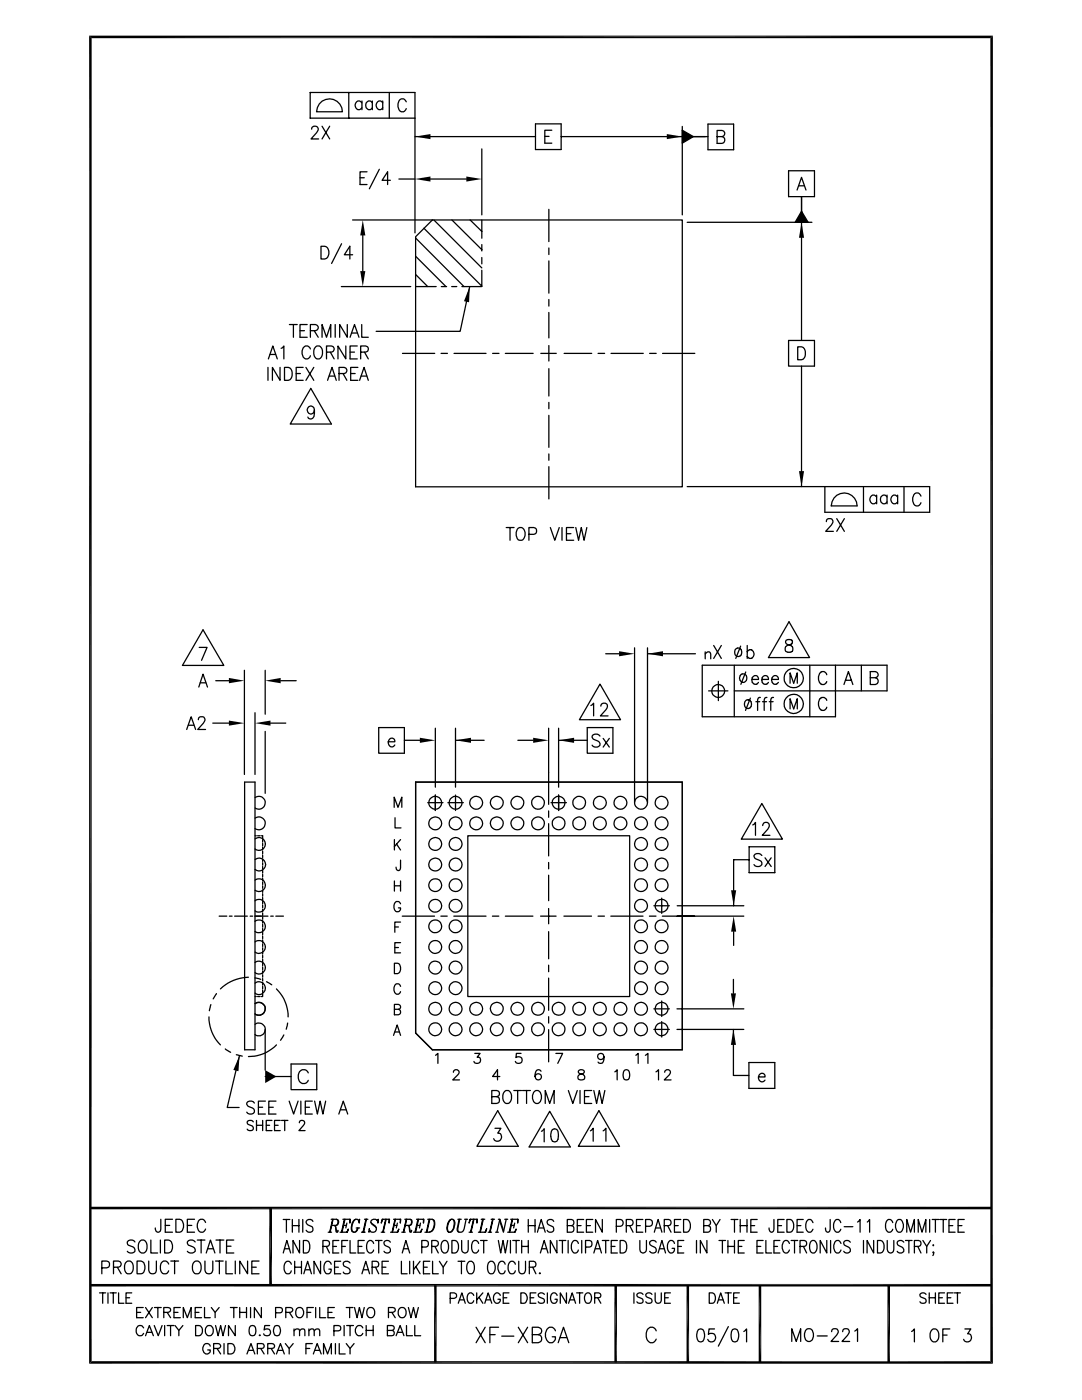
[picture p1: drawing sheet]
<svg xmlns="http://www.w3.org/2000/svg" width="216mm" height="279mm" viewBox="0 0 216 279" stroke-linecap="round" stroke-linejoin="round" font-family="sans-serif">
<g fill="none" stroke="#000" stroke-width=".25">
<path d="M69.6 18.5v5.1M77.7 18.5v5.1M62.2 25.8a.51 .51 0 0 1 .4-.6h.4a.72 .72 0 0 1 .5 .6 .72 .72 0 0 1-.3 .7l-1.1 1.2h1.5M63.7 20.7a2.57 2.57 0 0 1 2.9-.8 2.57 2.57 0 0 1 1.7 2.4h-5.1l.1-.8zM64.3 25.2l1.5 2.5M65.8 25.2l-1.5 2.5M71.8 35.5h.9M72.2 20.5a.79 .79 0 0 0-1.1-.1 .79 .79 0 0 0-.1 1.1 .67 .67 0 0 0 .6 .4 .67 .67 0 0 0 .6-.4M72.2 20.2v1.7M73.2 34.3h-1.4v2.5h1.4M74.3 20.5a.72 .72 0 0 0-.9-.3 .72 .72 0 0 0-.4 .9 .69 .69 0 0 0 .5 .8 .69 .69 0 0 0 .8-.4M74.3 20.2v1.7"/>
<path d="M75.7 33.8l-2 3.9M76.4 20.5a.77 .77 0 0 0-1.2-.1 .77 .77 0 0 0 0 1.1 .64 .64 0 0 0 .6 .4 .64 .64 0 0 0 .6-.4M76.4 20.2v1.7M77.9 36h-1.7l1.1-1.7v2.5M79.6 35.7h3.2M81.1 20.3a.85 .85 0 0 0-1-.6 .85 .85 0 0 0-.7 1 1.16 1.16 0 0 0 1.1 1.6l.6-.6M82.8 23.6h-20.9v-5.1h20.9v28M82.8 27.3h24M85.9 35.7h7.1M96.1 29.7v13.2M106.8 24.7h5.2v5.1h-5.2zM108.7 27.2h.9"/>
<path d="M110.1 26h-1.4v2.6h1.4M112 27.3h29.3M136.1 26l2.2 1.3-2.2 1.3M136.1 25.2v17.7M141.3 24.8h5.1v5.1h-5.1zM143.1 27.3h1a.62 .62 0 0 0 .5-.7 .62 .62 0 0 0-.5-.6h-1v2.6h1a.69 .69 0 0 0 .5-.7 .69 .69 0 0 0-.5-.6M157.4 34.1h5.1v5.1h-5.1zM159 37.9l.9-2.5 .9 2.5M159.4 37.1h1.1M159.9 39.2v28.7M64.1 49.1a1.35 1.35 0 0 1 1.5 .8 1.35 1.35 0 0 1-.4 1.7l-1.1 .1zM68.1 57.2h13.9"/>
<path d="M68.2 48.6l-2 4M70.4 50.8h-1.7l1.1-1.7v2.6M70.4 43.9h15.9M72.4 47v7.1M82.9 47.2l3.4-3.3h49.8v53.3h-53.2zM82.9 51.1l6.1 6.1M82.9 54.8l2.4 2.4M82.9 57.2h4.1M82.9 47.5l9.7 9.7M84.6 45.6l11.5 11.5v-3.2M86.6 43.9l9.5 9.6M88.1 57.2h1"/>
<path d="M90.1 57.2h1M90.2 43.9l5.9 5.9M92.2 57.2h3.9M93.7 57.2l-1.9 8.9h-16.7M93.8 43.9l2.3 2.3M96.1 43.9v3.6M96.1 48.8v1.3M96.1 51.4v1.3M109.5 41.8v6.4M109.5 49.5v1.3M109.5 52.1v6.4M109.5 59.8v1.3"/>
<path d="M137.1 44.4h24.9M158.7 44.4l1.2-2.2 1.3 2.2M53.5 73.3v2.6M53.6 71.6l.8-2.6 .9 2.6M53.9 70.7h1.1M55.9 73.3v2.6l-1.5-2.6v2.6M56.1 69.5l.5-.5v2.6M56.8 73.3h.7a1.44 1.44 0 0 1 .8 1.3 1.44 1.44 0 0 1-.8 1.3h-.7zM57.7 64.8h1.6M58.5 64.8v2.5M59.1 74.5h.8M59.9 66h.8"/>
<path d="M60.5 73.3h-1.4v2.6h1.4M61 73.3l1.6 2.6M61.3 64.8h-1.4v2.5h1.4M61.9 66h1a.62 .62 0 0 0 .6-.6 .62 .62 0 0 0-.6-.6h-1v2.5M61.9 69.6a.85 .85 0 0 0-1-.5 .85 .85 0 0 0-.6 .9 1.33 1.33 0 0 0 .7 1.6 .82 .82 0 0 0 .9-.6M62 77.5l4.1 7.1h-8.2zM62.6 73.3l-1.6 2.6M62.7 66l.8 1.3M63 69.2l.2-.2a1.15 1.15 0 0 1 1.1 1.6 .88 .88 0 0 1-.8 1.1 .88 .88 0 0 1-.9-1.1 1.45 1.45 0 0 1 .4-1.4zM64.3 67.3v-2.5l.9 2.5 .8-2.5v2.5M65.2 70.3h.9a.62 .62 0 0 0 .6-.6 .62 .62 0 0 0-.6-.7h-.9v2.6M65.4 75.9l.9-2.6 .8 2.6"/>
<path d="M65.7 75.1h1.1M65.9 70.3l.8 1.3M66.9 64.8v2.5M67.6 74.5h1.1a.62 .62 0 0 0 .5-.6 .62 .62 0 0 0-.5-.6h-1.1v2.6M68.5 74.5l.7 1.4M69 69v2.6l-1.6-2.6v2.6M69.3 64.8v2.5l-1.5-2.5v2.5M69.8 67.3l.9-2.5 .9 2.5M69.8 70.3h.9M70 74.5h.9M70.2 66.5h1.1M71.3 69h-1.5v2.6h1.5"/>
<path d="M71.4 73.3h-1.4v2.6h1.4M71.8 75.9l.8-2.6 .9 2.6M72 70.3l1.3-.2a.62 .62 0 0 0 .2-.6 .62 .62 0 0 0-.6-.5h-.9v2.6M72.1 75.1h1.1M72.2 64.8v2.5h1.3M72.7 70.3l.8 1.3M80.3 70.5h6.4M88 70.5h1.3M90.6 70.5h6.4M98.3 70.5h1.3M100.8 70.5h5.6M107.9 70.5h3.1"/>
<path d="M109.5 62.4v5M109.5 69v3.1M109.5 73.6v5.4M112.6 70.5h5.5M119.3 70.5h1.3M121.9 70.5h6.5M129.6 70.5h1.3M132.2 70.5h6.4M157.4 67.9h5.1v5.2h-5.1zM159.2 69.2h.7a1.44 1.44 0 0 1 .8 1.3 1.44 1.44 0 0 1-.8 1.3h-.7zM159.9 73.1v24M62.7 81.9a.76 .76 0 0 1-1.1 .6 .76 .76 0 0 1 0-1.3 .68 .68 0 0 1 1.1 .2 2.61 2.61 0 0 1-.3 2.1 .61 .61 0 0 1-1-.3"/>
<path d="M109.5 80.3v1.3M109.5 82.9v6.4M109.5 90.6v1.3M109.5 93.1v6.5M137.1 97.1h48.4v5.1h-20.9v-5.1M166.4 99.4a2.57 2.57 0 0 1 2.9-.9 2.57 2.57 0 0 1 1.7 2.5h-5.1l.1-.9zM172.3 97.1v5.1M174.9 99.2a.79 .79 0 0 0-1.1-.2 .79 .79 0 0 0-.1 1.2 .67 .67 0 0 0 .6 .4 .67 .67 0 0 0 .6-.4M174.9 98.8v1.7M177 99.2a.72 .72 0 0 0-.9-.3 .72 .72 0 0 0-.4 .9 .69 .69 0 0 0 .5 .7 .69 .69 0 0 0 .8-.3M177 98.8v1.7M179.1 99.2a.79 .79 0 0 0-1.1-.2 .79 .79 0 0 0-.1 1.2 .67 .67 0 0 0 .6 .4 .67 .67 0 0 0 .6-.4"/>
<path d="M179.1 98.8v1.7M180.4 97.1v5.1M183.8 99a.77 .77 0 0 0-.8-.6 .77 .77 0 0 0-.8 .6 1.54 1.54 0 0 0 .6 2 .82 .82 0 0 0 1-.7M101 105.3h1.6M101.8 105.3v2.5M103.2 105.6a.87 .87 0 0 1 1-.3 .87 .87 0 0 1 .6 1 1.1 1.1 0 0 1-.2 1.1 1.1 1.1 0 0 1-1.2 .3 1.84 1.84 0 0 1-.2-2.1zM105.5 106.6l1.3-.1a.7 .7 0 0 0 .3-.7 .7 .7 0 0 0-.6-.5h-1v2.5M109.8 105.3l.9 2.5 .9-2.5M112.1 105.3v2.5M113 106.5h.9M114.5 105.3h-1.5v2.5h1.5M114.9 105.3l.5 2.5 .6-2.5 .5 2.5 .6-2.5"/>
<path d="M164.9 104.1a.51 .51 0 0 1 .4-.6h.4a.72 .72 0 0 1 .5 .6 .72 .72 0 0 1-.3 .7l-1.1 1.2h1.5M167 103.5l1.5 2.5M168.5 103.5l-1.5 2.5M39.7 137.1l.8-2.6 .9 2.6M39.8 129.2h1.5l-1.1 2.6M40 136.3h1.1M40.5 125.7l4.2 7.1h-8.3zM43.1 135.8h2.6M48.8 133.8v20.8M52.9 133.8v8.7M56 135.8h3.1M119.7 136.5l4.1 7.1h-8.2z"/>
<path d="M120.9 130.5h2.6M126.6 129.3v30.8M129.2 129.3v30.8M129.2 130.5h9.6M140.7 130.5l.5-.4 .5 .1 .1 1.3M140.7 130.1v1.4M141.4 137.9h3.8M142.4 128.8l1.5 2.6M143.3 136v3.8M143.9 128.8l-1.5 2.6M146.5 132.8v10.2M146.7 129.7a.73 .73 0 0 1 .9-.3 .73 .73 0 0 1 .4 .9 .72 .72 0 0 1-.9 .7 .72 .72 0 0 1-.5-1z"/>
<path d="M147.8 128.9l-1 2.5M147.9 134.6a.83 .83 0 0 1 1.1 .7 .83 .83 0 0 1-.9 .9 .95 .95 0 0 1-.2-1.6zM148.8 134.1l-1 2.5M148.8 139.8a.85 .85 0 0 1 1.2 .5 .85 .85 0 0 1-.6 1.1 .89 .89 0 0 1-.9-.6 .89 .89 0 0 1 .3-1zM149.1 130a.79 .79 0 0 1 1.1-.1 .79 .79 0 0 1 .1 1.1 .67 .67 0 0 1-.6 .4 .67 .67 0 0 1-.6-.4M149.1 128.8v2.6M149.7 139.3l-.9 2.5M150 135.6a.73 .73 0 0 0 .4 .9 .73 .73 0 0 0 .9-.3M150.1 135.2a.64 .64 0 0 1 .8-.4 .64 .64 0 0 1 .4 .8h-1.3zM151.7 139.2l-.4 .1-.1 .4v2.1M152 135.6a.72 .72 0 0 0 .4 .9 .72 .72 0 0 0 .9-.3M152.3 135a.63 .63 0 0 1 .8-.1 .63 .63 0 0 1 .2 .7h-1.3z"/>
<path d="M153 139.2l-.4 .1-.1 .4v2.1M154 135.6a.75 .75 0 0 0 .4 .9 .75 .75 0 0 0 .9-.3M154.3 135a.65 .65 0 0 1 .7-.1 .65 .65 0 0 1 .3 .7h-1.3zM154.3 139.2l-.4 .1-.1 .4v2.1M156.9 127.8a.52 .52 0 0 0 .2 .8 1.02 1.02 0 0 1 1.1 1.1 .79 .79 0 0 1-.9 .5 .79 .79 0 0 1-.6-.9 1.13 1.13 0 0 1 1.1-.7 .52 .52 0 0 0 .2-.8l-.4-.2zM157.4 124.1l4.1 7.1h-8.2zM157.6 136.4v-2.1l.8 2.1 .7-2.1v2.1M161.6 132.8v10.2M165 139.8a.79 .79 0 0 0-.7-.6 .79 .79 0 0 0-.8 .3 1.67 1.67 0 0 0 .5 2.3 .82 .82 0 0 0 1-.7M165 134.7a.77 .77 0 0 0-.7-.7 .77 .77 0 0 0-.8 .4 1.57 1.57 0 0 0 .5 2.2 .84 .84 0 0 0 1-.6M166.7 132.8v10.2h-26.6v-10.2h36.9v5.1h-30.5M168.4 136.6l.9-2.6 .9 2.6"/>
<path d="M168.7 135.8h1.1M171.9 132.8v5.1M173.7 134h1a.62 .62 0 0 1 .5 .6 .62 .62 0 0 1-.5 .7 .69 .69 0 0 1 .5 .6 .69 .69 0 0 1-.5 .7h-1zM173.7 135.3h1M37.3 145.6l.8-2.6 .9 2.6M37.6 144.7h1.1M39.6 143.6a.51 .51 0 0 1 .4-.6h.5a.73 .73 0 0 1 .4 .7 .73 .73 0 0 1-.3 .7l-1.1 1.2h1.5M42.5 144.3h3.2M48.8 156.1h2.1v53.4h-2.1zM50.9 159.2a1.28 1.28 0 0 1 2 1 1.28 1.28 0 0 1-2 1M50.9 142.2v12.4M52.9 146v12.3"/>
<path d="M54 144.3h3M75.6 145.2h5.1v5.1h-5.1zM77.5 148h1.3a.66 .66 0 0 0-.7-.7 .66 .66 0 0 0-.6 .7 .73 .73 0 0 0 .3 .9 .73 .73 0 0 0 1-.2M80.7 147.7h3.1M82.9 156.1v50.1l3.4 3.3M82.9 156.1h53.2v53.4h-49.8M86.9 145.3v11.8M86.9 158.7v3.1M90.9 145.3v11.8M90.9 158.7v3.1M90.9 147.7h5.7M103.3 147.7h3.1"/>
<path d="M109.5 145.3v15.2M111.5 145.3v11.8M111.5 158.7v3.1M111.5 147.7h5.7M117.2 145.2h5.1v5.1h-5.1zM117.9 140.8l.5-.5v2.6M119.7 146.9a.85 .85 0 0 0-.9-.4 .85 .85 0 0 0-.6 .7l.4 .4a1.26 1.26 0 0 1 1.1 .8v.3a.95 .95 0 0 1-1.5 0M119.9 140.9l.1-.4a.75 .75 0 0 1 1.1 0 .95 .95 0 0 1-.2 1.1l-1.1 1.3h1.5M120.4 147.4l1.2 1.7M121.6 147.4l-1.2 1.7M150.8 140h.8M152.1 140h.9"/>
<path d="M153.5 140h.8M157.6 141.5v-2.1l.8 2.1 .7-2.1v2.1M50.9 163.3a1.28 1.28 0 0 1 2 1 1.28 1.28 0 0 1-2 1.1M50.9 179.8a1.27 1.27 0 0 1 1.7 .1 1.27 1.27 0 0 1 0 1.7 1.27 1.27 0 0 1-1.7 .2M50.9 175.6a1.28 1.28 0 0 1 1.7 .2 1.28 1.28 0 0 1 0 1.7 1.28 1.28 0 0 1-1.7 .2M50.9 167.4a1.28 1.28 0 0 1 1.7 .2 1.28 1.28 0 0 1 0 1.7 1.28 1.28 0 0 1-1.7 .1M50.9 171.5a1.29 1.29 0 0 1 1.8 .1 1.29 1.29 0 0 1 0 1.8 1.29 1.29 0 0 1-1.8 .1M50.9 166.8h.2M51.4 166.8h.5M52.2 166.8h.2v.5M52.4 167.6v.5M52.4 168.3v.5"/>
<path d="M52.4 169.1v.5M52.4 169.8v.6M52.4 170.6v.6M52.4 171.4v.5M52.4 172.2v.5M52.4 172.9v.5M52.4 173.7v.5M52.4 174.5v.5M52.4 175.3v.5M52.4 176v.5M52.4 176.8v.5M52.4 177.6v.5"/>
<path d="M52.4 178.4v.5M52.4 179.1v.5M52.4 179.9v.5M78.7 161.1v-2l.7 2 .8-2v2M78.7 167.6v2M78.7 175.8v2M78.7 176.8h1.2M78.8 163.2v2h1.2M79.1 168.4l.8 1.2M79.9 171.7l-.1 1.8a.4 .4 0 0 1-.3 .3 .4 .4 0 0 1-.4-.3l-.1-.4M79.9 167.6l-1.2 1.4M79.9 175.8v2"/>
<path d="M85.3 160.2h3.1M89.4 160.2h3.1M93.3 166.8h32.3v32.1h-32.3zM109.5 161.8v1.3M109.5 164.4v6.4M109.5 172.1v1.3M109.5 174.7v5M109.9 160.2h3.1M132 179.2v3.1M149.5 169h5.1v5.2h-5.1zM149.5 171.6h-3.1v9.2M150.2 164.6l.5-.5v2.6"/>
<path d="M152 160.4l4.1 7.1h-8.2zM152 170.7a.85 .85 0 0 0-.8-.4 .85 .85 0 0 0-.7 .6l.2 .4 .2 .1a1.36 1.36 0 0 1 1.1 .8v.4a.95 .95 0 0 1-1.5 0M152.2 164.8l.2-.5 .7-.2a.79 .79 0 0 1 .1 1.4l-1.1 1.2h1.5M152.7 171.2l1.2 1.7M153.9 171.2l-1.2 1.7M43.2 198.3l-.7 1M43.7 182.8h1.6M45.8 182.8h.5M46.8 182.8h2.6M49.6 195a8.3 8.3 0 0 0-5.6 2.4M49.9 182.8h.5M50.8 195.2l1.2 .3"/>
<path d="M50.8 182.8h2.7M50.9 192.1a1.27 1.27 0 0 1 1.7 .1 1.27 1.27 0 0 1 0 1.8 1.27 1.27 0 0 1-1.7 .1M50.9 196.2a1.27 1.27 0 0 1 1.7 .1 1.27 1.27 0 0 1 0 1.8 1.27 1.27 0 0 1-1.7 .1M50.9 188a1.27 1.27 0 0 1 1.7 .1 1.27 1.27 0 0 1 0 1.8 1.27 1.27 0 0 1-1.7 .1M50.9 183.9a1.27 1.27 0 0 1 1.7 .1 1.27 1.27 0 0 1 0 1.8 1.27 1.27 0 0 1-1.7 .1M50.9 198.9h.2M51.4 198.9h.5M52.4 198.4v.5h-.2M52.4 180.6v.5M52.4 181.4v.5M52.4 182.2v.5M52.4 183v.5"/>
<path d="M52.4 183.7v.5M52.4 184.5v.5M52.4 185.3v.5M52.4 186.1v.5M52.4 186.8v.5M52.4 187.6v.5M52.4 188.3v.6M52.4 189.1v.6M52.4 189.9v.5M52.4 190.7v.5M52.4 191.4v.5M52.4 192.2v.5"/>
<path d="M52.4 193v.5M52.4 193.8v.5M52.4 194.5v.5M52.4 195.3v.5M52.4 196.1v.5M52.4 196.8v.6M52.4 197.6v.5M53.2 195.9l1 .7M54 182.8h.5M55 182.8h1.6M55.2 197.4a7.8 7.8 0 0 1 2.3 5.5M78.7 192.2h.6a1.18 1.18 0 0 1 0 2.1h-.6z"/>
<path d="M78.8 189.1h.7M78.8 185h.7M79.9 180.4a.67 .67 0 0 0-.8-.5 .67 .67 0 0 0-.5 .8 .92 .92 0 0 0 .9 1.2 .7 .7 0 0 0 .4-.7h-.4M79.9 196.8a.67 .67 0 0 0-.8-.5 .67 .67 0 0 0-.5 .8v.5a.67 .67 0 0 0 .5 .8 .67 .67 0 0 0 .8-.5M79.9 188.1h-1.1v2.1h1.1M79.9 184h-1.1v2.1M80.3 182.8h6.4M88 182.8h1.2M90.6 182.8h6.4M98.3 182.8h1.2M100.8 182.8h5.5M107.9 182.8h3.1"/>
<path d="M109.5 181.3v3.1M109.5 185.9v5.4M109.5 192.6v1.3M109.5 195.2v6.4M112.5 182.8h5.5M119.3 182.8h1.3M121.9 182.8h6.4M129.6 182.8h1.3M130.5 180.8h3.1M132 199.8v3.1M132.2 182.8h16.2M135.1 180.8h13.3"/>
<path d="M146.3 195.5v2.7M146.4 185.9v2.8M41.7 202.9a7.8 7.8 0 0 0 2.3 5.6M42.1 200.5l-.3 1.2M45 209.3l1 .7M47.2 210.5l1.1 .3M47.8 210.7l-2.5 10.3h2.4M50.9 200.3a1.28 1.28 0 0 1 2 1 1.28 1.28 0 0 1-2 1.1 1.28 1.28 0 0 0 1.7-.2 1.28 1.28 0 0 0 0-1.7 1.28 1.28 0 0 0-1.7-.2M50.9 204.4a1.28 1.28 0 0 1 1.7 .2 1.28 1.28 0 0 1 0 1.7 1.28 1.28 0 0 1-1.7 .2M52.9 205.4v8.2M52.9 214.8h5.2M53 219.8h-1.4v2.5h1.4"/>
<path d="M55.1 219.8h-1.5v2.5h1.5M55.2 208.5a7.6 7.6 0 0 1-5.6 2.4M56.6 206.5l-.6 1.1M57.4 204.2l-.3 1.2M57.7 219.8l.9 2.5 .9-2.5M58.1 212.3h5.1v5.2h-5.1zM60 219.8v2.5M61.5 214.1a1.03 1.03 0 0 0-1.2-.6 1.03 1.03 0 0 0-.8 1 1.21 1.21 0 0 0 .3 1.4 1.21 1.21 0 0 0 1.3 .2l.4-.5M62.3 219.8h-1.4v2.5h1.4M62.8 219.8l.5 2.5 .6-2.5 .5 2.5 .6-2.5M78.5 206.6l.7-2 .7 2M78.7 201.4h.8l.3-.1 .1-.3a.51 .51 0 0 0-.4-.6h-.8v2.1h.8a.56 .56 0 0 0 .5-.5 .56 .56 0 0 0-.5-.6"/>
<path d="M78.8 206h.9M86.9 210.6l.5-.4v2M90.5 214l.1-.3 .2-.2a.66 .66 0 0 1 .8 .4l-.1 .4-1.2 1.2h1.4M94.7 210.2h1.1l-.6 .8a.64 .64 0 0 1 .7 .7 .64 .64 0 0 1-.9 .5l-.3-.1-.1-.3M98.1 218.9l1.3-.2a.63 .63 0 0 0 .2-.6 .63 .63 0 0 0-.5-.5h-1v2.6h1a.69 .69 0 0 0 .6-.7 .69 .69 0 0 0-.6-.6M99.7 214.8h-1.4l1-1.3v2M100.8 217.8l.2-.2a1.16 1.16 0 0 1 1.1 1.6 .88 .88 0 0 1-.9 1 .88 .88 0 0 1-.9-1 1.6 1.6 0 0 1 .5-1.4zM102.5 217.6h1.6M103.3 217.6v2.6M104 210.2h-1v.9a.71 .71 0 0 1 1 0 .71 .71 0 0 1-.1 1.1 .71 .71 0 0 1-1.1-.4M104.3 217.6h1.5M105.1 217.6v2.6"/>
<path d="M106.5 218a.77 .77 0 0 1 .8-.4 .77 .77 0 0 1 .6 .7 1.54 1.54 0 0 1-.5 1.9 1.21 1.21 0 0 1-1.1-.7 1.21 1.21 0 0 1 .1-1.2zM107.9 213.8a.57 .57 0 0 0-.8-.2 1.18 1.18 0 0 0 .3 1.9 .64 .64 0 0 0 .6-.6 .64 .64 0 0 0-.6-.7 .64 .64 0 0 0-.6 .6M109.5 202.9v1.3M109.5 205.5v6.4M110.9 210.2h1.4l-1 2M113.4 217.6l.9 2.6 .9-2.6M115.5 213.6a.39 .39 0 0 0-.1 .4 .39 .39 0 0 0 .3 .3 .75 .75 0 0 1 .8 .2 .75 .75 0 0 1 .1 .8l-.4 .2-.7-.1a.59 .59 0 0 1-.2-.6 .59 .59 0 0 1 .6-.4l.4-.1a.39 .39 0 0 0 .3-.3 .39 .39 0 0 0-.1-.4l-.3-.1zM115.7 217.6v2.6M116.6 218.9h.9M118.1 217.6h-1.5v2.6h1.5M118.5 217.6l.5 2.6 .6-2.6 .5 2.6 .6-2.6M120.5 210.9a.64 .64 0 0 1-.8 .6 .64 .64 0 0 1-.3-1 .64 .64 0 0 1 1 0 1.69 1.69 0 0 1-.2 1.6 .66 .66 0 0 1-.9-.1"/>
<path d="M122.7 213.9l.4-.4v2M124.6 213.6a.61 .61 0 0 1 1 .3 1.83 1.83 0 0 1-.2 1.5 .68 .68 0 0 1-1-.3 1.83 1.83 0 0 1 .2-1.5zM126.9 210.6l.4-.4v2M128.8 210.6l.5-.4v2M130.5 201.3h3.1M130.5 205.4h3.1M130.9 213.9l.5-.4v2M132 203.9v3.1M132.6 214v-.1a.63 .63 0 0 1 1-.3l.1 .1a.66 .66 0 0 1-.2 .8l-1 1h1.4M135.1 201.3h13.3M135.1 205.4h13.3M146.3 205.4v9.2h3.1"/>
<path d="M149.4 212h5.2v5.2h-5.2zM151.3 214.9h1.4a.63 .63 0 0 0-.5-.7 .63 .63 0 0 0-.7 .3 .78 .78 0 0 0 0 1.2 .78 .78 0 0 0 1.2-.1M50.5 223.9a.67 .67 0 0 0-.6-.3 .67 .67 0 0 0-.6 .5l.2 .3 .9 .3a.51 .51 0 0 1 .1 .6 .51 .51 0 0 1-.4 .3h-.6l-.2-.3M50.8 220.1a.82 .82 0 0 0-.9-.4 .82 .82 0 0 0-.7 .7l.2 .3 .9 .4a.63 .63 0 0 1 .5 .7 .63 .63 0 0 1-.6 .5l-.8-.1-.2-.2M51.2 223.6v2M51.2 224.6h1.2M51.6 221h.8M52.4 223.6v2M53.1 224.6h.7M53.6 221h.9M54.3 223.6h-1.2v2h1.2M54.8 224.6h.7"/>
<path d="M55.9 223.6h-1.1v2h1.1M56.2 223.6h1.2M56.8 223.6v2M59.7 224.1l.1-.3 .3-.2a.58 .58 0 0 1 .7 .4l-.1 .4-1.1 1.2h1.3M60.9 221h.9M67.6 222.3l.9-2.5 .9 2.5M67.9 221.5h1.1M98.8 225.2h1.1l-.6 .9a.82 .82 0 0 1 .8 1 .82 .82 0 0 1-1 .7l-.3-.2-.3-.4M99.3 221.7l4.1 7.1h-8.2zM108 225.8l.6-.5v2.6M108.8 220.2v-2.6l.9 2.6 .9-2.6v2.6M109.7 221.8l4.1 7.1h-8.2z"/>
<path d="M110.2 225.4a.72 .72 0 0 1 1.1 .4 2.71 2.71 0 0 1-.2 2l-.5 .1a1.49 1.49 0 0 1-.6-2.1zM117.8 225.7l.6-.5v2.6M119.5 221.7l4.1 7.1h-8.2zM120.4 225.7l.5-.5v2.6M19.9 258h1.2M20.3 253l1.3-.1a.7 .7 0 0 0 .3-.7 .7 .7 0 0 0-.6-.5h-1v2.5M20.5 258v2.1M21.5 258v2.1M22 258h1.2M22.6 258v2.1M22.6 252.9h1a.62 .62 0 0 0 .6-.6 .62 .62 0 0 0-.6-.6h-1v2.5M23.4 252.9l.8 1.3"/>
<path d="M23.7 258v2.1h1M25.1 252l.4-.3a1.11 1.11 0 0 1 1.1 1.5 .88 .88 0 0 1-.9 1 .88 .88 0 0 1-.9-1v-.6zM25.1 259h.8M26.3 258h-1.2v2.1h1.2M26.9 247.9a.82 .82 0 0 0-.8-.4 .82 .82 0 0 0-.7 .6l.2 .4 .9 .3a.63 .63 0 0 1 .4 .7 .63 .63 0 0 1-.5 .6h-.4l-.6-.4M27.3 251.7l1.1 .1a1.47 1.47 0 0 1-.2 2.4h-.9zM28 247.6l.2-.1a1.16 1.16 0 0 1 1.1 1.6 .88 .88 0 0 1-.8 1 .88 .88 0 0 1-.9-1 1.6 1.6 0 0 1 .4-1.5zM29.7 251.7v1.8a.76 .76 0 0 0 .7 .7 .76 .76 0 0 0 .8-.7v-1.8M30.1 247.5v2.6h1.4M32 247.5v2.6M32.1 243.3l-.1 2.4a.51 .51 0 0 1-.9 0l-.1-.6M32.9 247.5h.8a1.45 1.45 0 0 1 0 2.6h-.8z"/>
<path d="M33 244.6h.9M33.7 252.3a.85 .85 0 0 0-1.1-.6 .85 .85 0 0 0-.6 .9 1.07 1.07 0 0 0 .2 1.2 1.07 1.07 0 0 0 1.1 .3l.4-.5M34.1 251.7h1.5M34.4 243.3h-1.4v2.6h1.4M34.8 251.7v2.5M35.1 243.3h.8a1.44 1.44 0 0 1 .8 1.3 1.44 1.44 0 0 1-.8 1.3h-.8zM37.4 244.6h.9M38.6 252l.4-.3a1.11 1.11 0 0 1 1.1 1.5 .88 .88 0 0 1-.8 1 .88 .88 0 0 1-.9-1v-.6zM38.8 243.3h-1.4v2.6h1.4M38.9 247.9a.85 .85 0 0 0-.8-.5 .85 .85 0 0 0-.7 .7l.2 .4 .2 .1a1.26 1.26 0 0 1 1.1 .7v.4a1.02 1.02 0 0 1-1.5 0M39.4 247.5h1.5M40.1 247.5v2.6"/>
<path d="M40.9 251.7v1.8a.79 .79 0 0 0 .8 .7 .79 .79 0 0 0 .8-.7v-1.8M41 244a.77 .77 0 0 0-.7-.7 .77 .77 0 0 0-.8 .7 1.54 1.54 0 0 0 .5 1.9 .82 .82 0 0 0 1-.6M41.1 250.1l.9-2.6 .9 2.6M41.4 249.2h1.1M43 251.7h1.5M43.1 247.5h1.6M43.8 251.7v2.5M43.9 247.5v2.6M45.1 251.7v2.5h1.3M45.2 248.7h.9M46.7 247.5h-1.5v2.6h1.5M46.9 251.7v2.5"/>
<path d="M49.4 251.7v2.5l-1.6-2.5v2.5M50.2 252.9h.9M51.7 251.7h-1.5v2.5h1.5M56.5 250.1l.7-2.5 .8 2.5M56.5 243.4h1.3M56.8 249.2h.9M57.1 243.4v2.5M58.1 252.3a.68 .68 0 0 0-.7-.6 .68 .68 0 0 0-.6 .6 1.51 1.51 0 0 0 .5 1.9 .66 .66 0 0 0 .8-.6M58.3 243.4v2.5M58.3 244.6h1.3M58.8 251.7v2.5M58.8 252.9h1.4"/>
<path d="M59.6 243.4v2.5M59.8 247.6v2.5l-1.3-2.5v2.5M60.2 251.7v2.5M60.4 243.4v2.5M60.5 247.6h.7a1.5 1.5 0 0 1 0 2.5h-.7zM60.6 254.2l.8-2.5 .7 2.5M60.9 253.4h.9M62.4 243.8a.71 .71 0 0 0-.7-.4 .71 .71 0 0 0-.6 .6 1.34 1.34 0 0 0 1.2 .8 .66 .66 0 0 1 .1 .8 .66 .66 0 0 1-.8 .3l-.5-.4M64 251.7v2.5l-1.3-2.5v2.5M64.4 248.8h.9a.61 .61 0 0 0 .5-.6 .61 .61 0 0 0-.5-.6h-.9v2.5M65.1 248.8l.6 1.3M65.5 245.9h.7"/>
<path d="M66.1 252.3a.68 .68 0 0 0-.7-.6 .68 .68 0 0 0-.7 .6 1.51 1.51 0 0 0 .5 1.9 .71 .71 0 0 0 .9-.9h-.5M66.1 243.3l1.3 .2a.71 .71 0 0 1-.3 1.1h-.9M66.4 243.3l-.6 2.6M66.4 248.8h.7M66.5 243.3l-.6 2.6M66.7 244.6l.3 .2 .1 1.1h.3v-.4M66.8 252.9h.7M67 244.8l.1 .9 .2 .1 .1-.1M67.1 243.3a.73 .73 0 0 1 0 1.3M67.6 247.6h-1.2v2.5h1.2M67.9 245.9h1.4l.2-.6-.3 .6M68 251.7h-1.2v2.5h1.2"/>
<path d="M68.2 248.8h.7M68.4 243.3h1.5l-.1 .8v-.8M68.5 244.6h.6M68.7 243.3l-.5 2.6M68.8 243.3l-.6 2.6M69.2 244.1l-.2 1M69.4 247.6h-1.2v2.5M69.8 252.1a.72 .72 0 0 0-.7-.4 .72 .72 0 0 0-.6 .6l.2 .4 .2 .1a1.16 1.16 0 0 1 .9 .7v.4a.82 .82 0 0 1-1.3 0M69.8 247.6v2.5h1.2M71 243.3a2.03 2.03 0 0 0-.6 2.5l.2 .1M71.1 245.1h.7M71.4 245.1l-.4 .7-.2 .1"/>
<path d="M71.5 248.8h.7M71.5 243.6l.3-.3-.1 .8v-.3a.61 .61 0 0 0-.6-.5 .61 .61 0 0 0-.6 .4l-.4 1.2a.68 .68 0 0 0 .7 1l.5-.4 .2-.4M72.1 245.9h.8M72.2 254.2l.8-2.5 .7 2.5M72.5 253.4h1M72.7 247.6h-1.2v2.5h1.2M72.7 243.3h.7M73 243.3l-.6 2.6M73.1 243.3l-.5 2.6M74 244a2.08 2.08 0 0 1 1.1 1.1 .71 .71 0 0 1-.6 .8 .71 .71 0 0 1-.8-.7l-.1 .7 .2-.2M74.3 252.9h.8a.61 .61 0 0 0 .5-.6 .61 .61 0 0 0-.5-.6h-.8v2.5M74.5 248.2a.66 .66 0 0 0-.6-.7 .66 .66 0 0 0-.7 .7v.3a1.52 1.52 0 0 0 .5 1.6 .74 .74 0 0 0 .8-.6"/>
<path d="M74.9 252.9l.7 1.3M74.9 247.6h1.3M75.3 243.6l.2-.3-.1 .8a.7 .7 0 0 0-.6-.8 .7 .7 0 0 0-.8 .7l1.1 1.1M75.6 247.6v2.5M76.1 245.9h.7M76.2 252.9h.8M76.4 243.3l-.3 .8 .1-.8h1.5l-.1 .8v-.8M77 243.3l-.6 2.6M77 243.3l-.5 2.6M77.5 251.7h-1.3v2.5h1.3M77.9 247.9a.64 .64 0 0 0-.8-.3 .64 .64 0 0 0-.4 .8l.9 .5a.68 .68 0 0 1 .1 1.1 .68 .68 0 0 1-1.1-.3M77.9 245.9h1.5l.2-.6-.3 .6"/>
<path d="M78.5 243.3h1.5l-.1 .8v-.8M78.6 244.6h.6M78.8 243.3l-.6 2.6M78.9 243.3l-.6 2.6M79.3 244.1l-.2 1M80.1 251.7v2.5h1.1M80.2 245.9h.7M80.3 250.1l.7-2.5 .7 2.5M80.5 249.2h.9M80.8 243.3h1a.66 .66 0 0 1 .4 .7 .66 .66 0 0 1-.5 .6h-.8M81.1 243.3l-.6 2.6M81.2 243.3l-.6 2.6"/>
<path d="M81.4 244.6l.3 .2 .1 1.1h.2l.1-.4M81.7 244.8l.1 .9 .2 .1 .1-.1M81.7 251.7v2.5M81.8 243.3a.73 .73 0 0 1-.1 1.3M82.5 245.9h1.5l.2-.6-.3 .6M82.5 251.7v2.5M83 252.8l.8 1.4M83.1 243.3h1.5l-.1 .8v-.8M83.2 244.6h.6M83.4 243.3l-.6 2.6M83.5 243.3l-.6 2.6M83.8 251.7l-1.3 1.7"/>
<path d="M83.9 244.1l-.2 1M84.2 248.9l1.1-.1a.72 .72 0 0 0-.3-1.2h-.8v2.5M84.5 252.9h.8M85.3 243.3l1.2 .2a1.63 1.63 0 0 1 0 1.8 1.63 1.63 0 0 1-1.7 .6M85.6 243.3l-.5 2.6M85.8 251.7h-1.3v2.5h1.3M85.8 243.3l-.6 2.6M86.1 248.8h.9a.61 .61 0 0 0 .5-.6 .61 .61 0 0 0-.5-.6h-.9v2.5M86.2 243.3a1.08 1.08 0 0 1 .3 1.6 1.13 1.13 0 0 1-.9 1M86.3 251.7v2.5h1.2M86.8 248.8l.7 1.3M87.7 251.7l.7 1.2v1.3"/>
<path d="M88.4 247.7l.2-.1a.8 .8 0 0 1 .9 .9 1.52 1.52 0 0 1-.6 1.6 .84 .84 0 0 1-.9-1 1.61 1.61 0 0 1 .4-1.4zM89.2 251.7l-.8 1.2M89.8 259.1h.8a.55 .55 0 0 0 .5-.5 .55 .55 0 0 0-.5-.6h-.8v2.1M90 243.3a2.06 2.06 0 0 0-.6 2.5 .76 .76 0 0 0 1.2-.6 1.88 1.88 0 0 0 0-1.7l-.3-.2a1.4 1.4 0 0 0-1 1.6l.1 .8 .2 .2M90.2 247.6h.6a1.45 1.45 0 0 1 0 2.5h-.6zM90.3 243.3a2.05 2.05 0 0 1-.4 2.6M91.4 243.3h.6M91.4 251.7h1.4M91.6 243.3l-.4 1.9 .2 .6a.8 .8 0 0 0 1.2-.6l.4-1.9M91.7 259.4h.9M91.7 243.3a3.7 3.7 0 0 0-.3 2.5l.2 .1M92.1 251.7v2.5"/>
<path d="M92.1 247.6v1.7a.68 .68 0 0 0 .4 .7 .68 .68 0 0 0 .7-.1l.2-.6v-1.7M92.7 243.3h.6M93.5 251.8l.2-.1a.85 .85 0 0 1 1 1 1.49 1.49 0 0 1-.6 1.5 1.09 1.09 0 0 1-1-1.5zM93.6 245.9h.7M93.9 243.3l-.3 .8 .2-.8h1.4v.8v-.8M94.5 243.3l-.6 2.6M94.5 258.5a.67 .67 0 0 0-.8-.5 .67 .67 0 0 0-.5 .8v.5a.67 .67 0 0 0 .5 .8 .67 .67 0 0 0 .8-.5M94.6 243.3l-.6 2.6M95.1 258v2.1M95.5 245.9h1.4l.2-.7-.3 .7M95.5 248.2a.66 .66 0 0 0-.7-.7 .66 .66 0 0 0-.6 .7l-.1 .3a1.52 1.52 0 0 0 .6 1.6 .74 .74 0 0 0 .8-.6M95.6 258.9l.8 1.2"/>
<path d="M95.9 247.6h1.3M96 243.3h.7M96.3 243.3l-.5 2.6M96.4 258l-1.3 1.4M96.4 243.3l-.6 2.6M96.5 247.6v2.5M97 259.4h.9M97.4 245.9h.7M97.5 252.1l.3-.4a1.11 1.11 0 0 1 1 1.6l-.1 .3a.68 .68 0 0 1-.7 .6 .68 .68 0 0 1-.6-.6l-.1-.9zM98 243.3h.7M98.3 243.3l-.6 2.6M98.4 243.3l-.6 2.6"/>
<path d="M98.9 245.9h.5M99.4 247.6l.5 2.5 .5-2.5 .4 2.5 .5-2.5M99.4 243.3h.3M99.8 258.5a.69 .69 0 0 0-.8-.5 .69 .69 0 0 0-.5 .8 .89 .89 0 0 0 .1 .9 .89 .89 0 0 0 .9 .3l.2-.2 .1-.5h-.4M100.4 259h.7M100.5 245.5l-.8-2.2-.6 2.6M100.7 243.3h.6M100.8 252.3a.65 .65 0 0 0-.5-.6 .65 .65 0 0 0-.7 .4 1.66 1.66 0 0 0 .3 2.1l.6-.1 .3-.5M101 243.3l-.5 2.6-.8-2.2M101.3 245.9h1.5l.2-.6-.3 .6M101.6 258h-1.2v2.1h1.2M101.9 247.6v2.5"/>
<path d="M101.9 243.3h1.5l-.1 .8v-.8M102 244.6h.6M102.2 243.3l-.6 2.6M102.3 243.3l-.6 2.6M102.3 247.6h1.3M102.7 244.1l-.2 1M102.8 252.3a.68 .68 0 0 0-.6-.6 .68 .68 0 0 0-.7 .6 1.51 1.51 0 0 0 .5 1.9 .66 .66 0 0 0 .8-.6M103 247.6v2.5M103.5 251.7l.1 2.2a.64 .64 0 0 0 1.1 0l.2-.4v-1.8M103.9 258a1.06 1.06 0 0 1 1.3 1.1 1.06 1.06 0 0 1-1.3 1zM104.1 248.8h1.3M104.1 247.6v2.5"/>
<path d="M105.4 244.6h1.4M105.4 243.4v2.5M105.4 247.6v2.5M105.6 252.9h.9a.61 .61 0 0 0 .4-.6 .61 .61 0 0 0-.4-.6h-.9v2.5M105.8 259h.7M106.3 252.9l.6 1.3M106.8 243.4v2.5M106.9 258h-1.1v2.1h1.1M107.2 245.9l.8-2.5 .8 2.5M107.5 245.1h1M107.7 254v.2l-.1-.1zM107.8 250.1l.8-2.5 .7 2.5"/>
<path d="M108.1 249.2h1M108.6 258.3a.66 .66 0 0 0-.7-.3 .66 .66 0 0 0-.5 .5l.2 .3 .9 .4a.54 .54 0 0 1 0 .8 .8 .8 0 0 1-1.1-.2M109.2 258v2.1M110.5 243.8a.66 .66 0 0 0-.9-.4 .66 .66 0 0 0-.3 .8l.8 .5a.62 .62 0 0 1 .4 .7 .62 .62 0 0 1-.5 .5l-.7-.1-.1-.3M111.1 247.6v2.5l-1.3-2.5v2.5M111.2 258.5a.63 .63 0 0 0-1-.4 1.3 1.3 0 0 0 .2 2h.3a.72 .72 0 0 0 .5-.8h-.5M111.6 247.6h1.3M112.2 247.6v2.5M113 258v2.1l-1.2-2.1v2.1M113.2 244.6h.8a.63 .63 0 0 0 .5-.6 .63 .63 0 0 0-.5-.6h-.8v2.5l1.1-.1a.72 .72 0 0 0-.3-1.2M113.4 247.6v2.5M113.7 259.4h.9"/>
<path d="M115.1 258h1.2M115.2 244.6h.8M115.4 248.2a.64 .64 0 0 0-1-.5 1.67 1.67 0 0 0 .2 2.4 .68 .68 0 0 0 .8-.6M115.7 258v2.1M116.1 247.6v2.5M116.5 243.4h-1.3v2.5h1.3M116.8 258.3a.67 .67 0 0 1 .8-.2 .67 .67 0 0 1 .4 .7v.5a.71 .71 0 0 1-.7 .8 .71 .71 0 0 1-.7-.8zM116.8 248.9l1.1-.1a.72 .72 0 0 0-.3-1.2h-.8v2.5M117 244.6h.8M118.3 243.4h-1.3v2.5h1.3M118.5 250.1l.8-2.5 .7 2.5M118.7 259h.8l.2-.1 .2-.3a.51 .51 0 0 0-.4-.6h-.8v2.1"/>
<path d="M118.8 249.2h.9M119.3 259l.6 1.1M120.2 243.4v2.5l-1.4-2.5v2.5M120.2 247.6h1.3M120.9 247.6v2.5M122 248.8h.7M123 244.7h.8a.7 .7 0 0 0 .6-.6 .7 .7 0 0 0-.6-.7h-.8v2.5M123.2 247.6h-1.2v2.5h1.2M123.7 247.6h.7a1.49 1.49 0 0 1 .5 2.1l-.5 .4h-.7zM125 244.6h.9a.63 .63 0 0 0 .4-.6 .63 .63 0 0 0-.4-.6h-.9v2.5M125.6 244.6l.7 1.3M126.5 258v2.1"/>
<path d="M127 244.6h.8M127.7 247.6l.1 2.1a.64 .64 0 0 0 1.1 0l.1-2.1M128.3 243.4h-1.3v2.5h1.3M128.3 258.3a.67 .67 0 0 0-.7-.3 .67 .67 0 0 0-.5 .5l.2 .3 .7 .3a.5 .5 0 0 1 .3 .5 .5 .5 0 0 1-.4 .5l-.6-.1-.2-.2M128.8 244.7h.9a.7 .7 0 0 0 .5-.6 .7 .7 0 0 0-.5-.7h-.9v2.5M130.1 258.3a.66 .66 0 0 0-.7-.3 .66 .66 0 0 0-.5 .5l.1 .3 .8 .3a.5 .5 0 0 1 .3 .5 .5 .5 0 0 1-.4 .5l-.7-.1-.1-.2M130.6 245.9l.7-2.5 .8 2.5M130.7 258v1.5a.61 .61 0 0 0 .6 .6 .61 .61 0 0 0 .7-.6v-1.5M130.9 245.1h.9M130.9 247.9a.66 .66 0 0 0-.8-.3 .66 .66 0 0 0-.4 .8l.9 .5a.62 .62 0 0 1 .3 .6 .62 .62 0 0 1-.4 .6h-.4l-.5-.4M131.3 250.1l.8-2.5 .7 2.5M131.6 249.2h.9"/>
<path d="M132.5 244.6h.9a.63 .63 0 0 0 .5-.6 .63 .63 0 0 0-.5-.6h-.9v2.5M132.6 259h.7M133.2 244.6l.7 1.3M133.8 258h-1.2v2.1h1.2M134.6 248.2a.64 .64 0 0 0-1-.5 1.67 1.67 0 0 0 .1 2.4 .72 .72 0 0 0 .9-1h-.5M134.6 244.6h.7M135.3 248.8h.7M135.8 243.4h-1.2v2.5h1.2M136.4 243.4h.7a1.49 1.49 0 0 1 0 2.5h-.7zM136.4 247.6h-1.1v2.5h1.1M139 247.6v2.5M140.4 244.6h.9a.63 .63 0 0 0 .5-.6 .63 .63 0 0 0-.5-.6h-.9v2.5l1.2-.1a.69 .69 0 0 0-.3-1.2"/>
<path d="M141.1 247.6v2.5l-1.4-2.5v2.5M141.5 258a1.12 1.12 0 0 1 1.2 .7 1.12 1.12 0 0 1-.3 1.3l-.9 .1zM142.2 243.4l.7 1.2v1.3M143.4 259.4h.9M143.5 247.6h1.3M143.7 243.4l-.8 1.2M144.1 247.6v2.5M144.7 258h1.2M145.2 248.8h1.4M145.2 247.6v2.5M145.3 258v2.1M145.9 243.4h1.3"/>
<path d="M146.4 259h.7M146.6 243.4v2.5M146.6 247.6v2.5M147.3 248.8h.7M147.5 258h-1.1v2.1h1.1M147.7 244.6h1.4M147.7 243.4v2.5M148.5 247.6h-1.2v2.5h1.2M149.1 243.4v2.5M149.8 244.6h.8M151 248.8h.8M151.1 243.4h-1.3v2.5h1.3"/>
<path d="M152.3 247.6h-1.3v2.5h1.3M152.8 247.6v2.5h1.2M154.4 243.4v1.9l-.1 .5-.4 .1a.78 .78 0 0 1-.4-.8M154.4 248.8h.8M155.2 244.6h.8M155.6 247.6h-1.2v2.5h1.2M156.5 243.4h-1.3v2.5h1.3M157 243.4h.7a1.49 1.49 0 0 1 0 2.5h-.7zM157.5 248.2a.66 .66 0 0 0-.6-.7 .66 .66 0 0 0-.7 .7 1.59 1.59 0 0 0 .5 1.9 .74 .74 0 0 0 .8-.6M157.9 247.6h1.3M158.5 247.6v2.5M159 244.6h.8"/>
<path d="M159.6 248.8h.9a.61 .61 0 0 0 .5-.6 .61 .61 0 0 0-.5-.6h-.9v2.5M160.3 243.4h-1.3v2.5h1.3M160.3 248.8l.7 1.3M161.9 247.7l.2-.1a1.11 1.11 0 0 1 .9 1.5l-.1 .4a.66 .66 0 0 1-.6 .6 .66 .66 0 0 1-.7-.6l-.1-.4a1.84 1.84 0 0 1 .4-1.4zM162.2 244a.68 .68 0 0 0-.7-.6 .68 .68 0 0 0-.6 .6l-.1 .3a1.11 1.11 0 0 0 .9 1.6l.5-.6M165 247.6v2.5l-1.3-2.5v2.5M165.7 243.4v1.9l-.2 .5-.4 .1a.7 .7 0 0 1-.4-.8M165.7 247.6v2.5M167.8 244a.68 .68 0 0 0-1.1-.5 1.68 1.68 0 0 0 .2 2.4 .74 .74 0 0 0 .9-.6M167.8 248.2a.66 .66 0 0 0-.6-.7 .66 .66 0 0 0-.7 .7 1.59 1.59 0 0 0 .5 1.9 .74 .74 0 0 0 .8-.6M168.4 244.8h1.8M169.7 247.9a.66 .66 0 0 0-.9-.3 .66 .66 0 0 0-.4 .8l.3 .2a1.17 1.17 0 0 1 1 .7v.4a.78 .78 0 0 1-1.3 0"/>
<path d="M171.1 243.9l.5-.5v2.5M172.3 247.6v2.5M173.1 243.9l.4-.5v2.5M174.3 247.6v2.5l-1.3-2.5v2.5M175.1 247.6h.6a1.45 1.45 0 0 1 0 2.5h-.6zM177 247.6v1.7a.7 .7 0 0 0 .8 .8l.5-.4 .1-.4v-1.7M178.1 244a.68 .68 0 0 0-.6-.6 .68 .68 0 0 0-.7 .6l-.1 .3a1.11 1.11 0 0 0 .9 1.6l.5-.6M179.1 243.5l.2-.1a1.22 1.22 0 0 1 .8 1.9 .66 .66 0 0 1-1 .5l-.2-.3a1.81 1.81 0 0 1 .2-2zM180.3 247.9a.66 .66 0 0 0-.8-.3 .66 .66 0 0 0-.4 .8l.3 .2a1.17 1.17 0 0 1 .9 .7v.4a.78 .78 0 0 1-1.3 0M180.7 247.6h1.3M180.9 245.9v-2.5l.8 2.5 .8-2.5v2.5M181.4 247.6v2.5"/>
<path d="M182.5 248.8h.8a.61 .61 0 0 0 .5-.6 .61 .61 0 0 0-.5-.6h-.8v2.5M183.1 248.8l.7 1.3M183.2 245.9v-2.5l.8 2.5 .7-2.5v2.5M184.1 247.6l.8 1.2v1.3M184.8 258.3a.66 .66 0 0 0-.7-.3 .66 .66 0 0 0-.5 .5l.1 .3 .7 .3a.5 .5 0 0 1 .4 .5 .5 .5 0 0 1-.4 .5l-.7-.1-.1-.2M185.4 259h1.2M185.4 258v2.1M185.5 243.4v2.5M185.7 247.6l-.8 1.2M186 243.4h1.3M186.2 248.4v.2zM186.3 249.9l-.1 .2-.1-.2h.2l-.2 .7"/>
<path d="M186.6 243.4v2.5M186.6 258v2.1M187.3 259h.7M187.5 243.4h1.4M188.2 243.4v2.5M188.5 258h-1.2v2.1h1.2M189 259h.7M189.4 244.6h.7M190.2 258h-1.2v2.1h1.2M190.4 258h1.2M190.6 243.4h-1.2v2.5h1.2M191.1 258v2.1"/>
<path d="M191.2 244.6h.7M192.4 243.4h-1.2v2.5h1.2M27.3 261.9h.8M28.6 260.9h-1.3v2.1h1.3M28.7 265a.77 .77 0 0 0-.9-.5 .77 .77 0 0 0-.6 .8 .92 .92 0 0 0 .2 1 .92 .92 0 0 0 1 .2l.3-.4M29 266.6l.8-2.1 .8 2.1M29 260.9l1.4 2.1M29.3 265.9h1M30.4 260.9l-1.4 2.1M30.8 264.5l.8 2.1 .7-2.1M30.8 260.9h1.4M31.5 260.9v2.1"/>
<path d="M32.7 261.9l1.1-.1a.44 .44 0 0 0 0-.8l-1.1-.1v2.1M32.9 264.5v2.1M33.4 261.9l.6 1.1M33.4 264.5h1.3M34 264.5v2.1M34.7 261.9h.8M34.9 264.5l.8 1v1.1M36 260.9h-1.3v2.1h1.3M36.5 264.5l-.8 1M36.6 263v-2.1l.8 2.1 .7-2.1v2.1M38.9 261.9h.8M39 264.5h.7a1.08 1.08 0 0 1 .7 1.1 1.08 1.08 0 0 1-.7 1h-.7z"/>
<path d="M40.2 260.9h-1.3v2.1h1.3M40.8 260.9v2.1h1.2M41.4 264.6a1.02 1.02 0 0 1 1.2 .7 1.02 1.02 0 0 1-.6 1.3 1.06 1.06 0 0 1-1.1-.8 1.06 1.06 0 0 1 .5-1.2zM42 268.6a.76 .76 0 0 0-.9-.5 .76 .76 0 0 0-.6 .8 .87 .87 0 0 0 .3 1.1 .87 .87 0 0 0 1.1-.1l.1-.5h-.6M42.2 260.9l.7 1v1.1M42.6 269.1h.9l.4-.2a.46 .46 0 0 0-.1-.7l-1.2-.1v2.1M43 264.5l.5 2.1 .5-2.1 .5 2.1 .5-2.1M43.3 269.1l.7 1.1M43.7 260.9l-.8 1M44.7 268.1v2.1M45.5 268.1h.6a1.09 1.09 0 0 1 .8 1.1 1.09 1.09 0 0 1-.8 1h-.6zM46 260.9h1.3"/>
<path d="M46.7 260.9v2.1M46.9 264.5v2.1l-1.3-2.1v2.1M47.8 261.9h1.4M47.8 260.9v2.1M49.2 260.9v2.1M49.3 270.2l.8-2.1 .7 2.1M49.6 269.5h1M50 264.6a.69 .69 0 0 1 1 .3 1.73 1.73 0 0 1-.2 1.6 .69 .69 0 0 1-1-.3 1.77 1.77 0 0 1 .2-1.6zM50 260.9v2.1M51.4 269.1l1.1-.1 .2-.3-.2-.5-1.1-.1v2.1M51.7 266.5h.2zM52 269.1l.7 1.1"/>
<path d="M52.2 260.9v2.1l-1.4-2.1v2.1M53.4 269.1l1.2-.1a.47 .47 0 0 0 0-.8l-1.2-.1v2.1M53.8 264.5h-1l-.1 .9a.72 .72 0 0 1 1.1 0 .72 .72 0 0 1-.1 1.1 .72 .72 0 0 1-1.1-.3M54.1 269.1l.7 1.1M54.9 264.6a.68 .68 0 0 1 .9 .3 1.56 1.56 0 0 1-.1 1.6 .68 .68 0 0 1-1-.3 1.59 1.59 0 0 1 .2-1.6zM55 262h.9a.53 .53 0 0 0 .5-.5 .53 .53 0 0 0-.5-.6h-.9v2.1M55.2 270.2l.8-2.1 .7 2.1M55.5 269.5h.9M56.9 268.1l.8 1v1.1M57 261.9h.9a.58 .58 0 0 0 .5-.6l-.2-.3-.3-.1h-.9v2.1M57.7 261.9l.7 1.1M58.5 268.1l-.8 1"/>
<path d="M58.7 265.6a.73 .73 0 0 1 1-.3l.1 1.3M58.7 265.2v1.4M59.2 261.2a.79 .79 0 0 1 .9-.2 .79 .79 0 0 1 .5 .7 .92 .92 0 0 1-.2 1 .92 .92 0 0 1-1 .2 1.36 1.36 0 0 1-.2-1.7zM59.8 265.6l.4-.4 .5 .1 .1 1.3M61 269.1h.8M61.3 261.9h.7M61.6 265.6l.5-.4 .5 .1 .1 1.3M61.6 265.2v1.4M62.3 268.1h-1.3v2.1M62.5 260.9h-1.2v2.1M62.5 270.2l.8-2.1 .8 2.1M62.7 265.6l.5-.4 .5 .1 .1 1.3"/>
<path d="M62.8 269.5h1M63 260.9v2.1M63.8 260.9v2.1h1.2M64.6 270.2v-2.1l.8 2.1 .7-2.1v2.1M65.4 261.9h.9M66.6 265.6l1.2-.1a.53 .53 0 0 0 .2-.6 .53 .53 0 0 0-.5-.4h-.9v2.1M66.7 260.9h-1.3v2.1h1.3M66.9 268.1v2.1M67.7 268.1v2.1h1.2M68.7 264.5v2.1M69.1 268.1l.7 1v1.1M69.1 260.9h1.3"/>
<path d="M69.2 264.5h1.3M69.8 260.9v2.1M69.8 264.5v2.1M70.7 268.1l-.9 1M70.7 260.9l.5 2.1 .5-2.1 .5 2.1 .5-2.1M72.4 265a.71 .71 0 0 0-1.1-.4 1.07 1.07 0 0 0-.4 1.2 1.07 1.07 0 0 0 1 .8l.5-.5M73.1 264.5v2.1M73.1 265.5h1.4M73.6 261a1.02 1.02 0 0 1 1.2 .7 1.02 1.02 0 0 1-.6 1.3 1.06 1.06 0 0 1-1.1-.8 1.06 1.06 0 0 1 .5-1.2zM74.5 264.5v2.1M77.3 265.5l1.2-.1 .2-.3-.2-.5-1.2-.1v2.1h.9l.3-.1 .2-.3a.53 .53 0 0 0-.5-.7M77.5 261.9l1.2-.1a.44 .44 0 0 0 0-.8l-1.2-.1v2.1"/>
<path d="M78.2 261.9l.7 1.1M79 266.6l.8-2.1 .8 2.1M79.3 265.9h1M79.7 261.2a.77 .77 0 0 1 .8-.2 .77 .77 0 0 1 .5 .7 .92 .92 0 0 1-.2 1 .92 .92 0 0 1-1 .2 1.29 1.29 0 0 1-.1-1.7zM81.1 264.5v2.1h1.2M81.5 260.9l.5 2.1 .5-2.1 .5 2.1 .5-2.1M82.8 264.5v2.1h1.1M91.4 260.1l.8-2.1 .6 2.1M95 264.9l1.8 3.1M96.7 260.1l.7-2.1 .7 2.1M96.8 264.9l-1.8 3.1M97.7 266.4h1.1"/>
<path d="M99.5 264.9h-1.8v3.1M100.1 266.7h2.4M103.4 264.9l1.9 3.1M105.3 264.9l-1.9 3.1M106.2 266.4h1.2a.74 .74 0 0 0 .7-.8 .74 .74 0 0 0-.7-.7h-1.2v3.1h1.2a.81 .81 0 0 0 .7-.8 .81 .81 0 0 0-.7-.8M110.8 265.6a.94 .94 0 0 0-1.4-.6 1.87 1.87 0 0 0 .2 3 .99 .99 0 0 0 1.2-1.2h-.6M111.4 268l1-3.1 1.1 3.1M111.8 267h1.3M113.5 260.1l.7-2.1 .7 2.1M130.9 265.6a1.02 1.02 0 0 0-1.2-.7 1.02 1.02 0 0 0-.8 1.2 1.39 1.39 0 0 0 1.4 1.9l.6-.7M139.4 265.3l.5-.1a1.46 1.46 0 0 1 .6 2.1l-.2 .4-.6 .1a1.46 1.46 0 0 1-.6-2.1zM142.6 265.2h-1.1l-.1 1.1a.84 .84 0 0 1 1.2 0 .84 .84 0 0 1-.2 1.3 .84 .84 0 0 1-1.2-.3"/>
<path d="M143.1 260.1l.7-2.1 .7 2.1M145.3 264.8l-2 3.8M146.2 265.3l.5-.1a1.46 1.46 0 0 1 .6 2.1l-.2 .4-.6 .1a1.2 1.2 0 0 1-.6-1.5zM148.4 265.7l.6-.5v2.6M158 267.7v-2.5l.9 2.5 .9-2.5v2.5M161 265.3a.82 .82 0 0 1 1.1 .2 1.6 1.6 0 0 1-.5 2.2h-.4a1.56 1.56 0 0 1-.2-2.4zM163.1 266.6h2M165.9 265.8a.51 .51 0 0 1 .5-.6h.4a.72 .72 0 0 1 .5 .6 .72 .72 0 0 1-.4 .7l-1.1 1.2h1.5M168.1 265.8a.51 .51 0 0 1 .5-.6h.4a.72 .72 0 0 1 .5 .6 .72 .72 0 0 1-.4 .7l-1.1 1.2h1.5M170.6 265.6l.5-.4v2.5M181.9 265.7l.6-.5v2.6M186 265.3l.2-.1a1.16 1.16 0 0 1 1.1 1.6 .88 .88 0 0 1-.8 1 .88 .88 0 0 1-.9-1 1.6 1.6 0 0 1 .4-1.5z"/>
<path d="M188.1 266.4h.9M189.5 265.2h-1.4v2.6M192.5 265.2h1.2l-.6 1a.82 .82 0 0 1 .8 .9 .82 .82 0 0 1-1.1 .7l-.3-.1-.2-.4"/>
<circle cx="143.3" cy="137.9" r="1.28"/>
<circle cx="158.4" cy="135.3" r="1.94"/>
<circle cx="158.4" cy="140.5" r="1.93"/>
<circle cx="86.9" cy="176.7" r="1.28"/>
<circle cx="86.9" cy="168.4" r="1.28"/>
<circle cx="86.9" cy="172.6" r="1.28"/>
<circle cx="86.9" cy="160.2" r="1.28"/>
<circle cx="86.9" cy="164.3" r="1.27"/>
<circle cx="90.9" cy="176.7" r="1.29"/>
<circle cx="90.9" cy="160.2" r="1.29"/>
<circle cx="90.9" cy="172.5" r="1.29"/>
<circle cx="90.9" cy="168.4" r="1.29"/>
<circle cx="90.9" cy="164.3" r="1.28"/>
<circle cx="95" cy="160.2" r="1.28"/>
<circle cx="95" cy="164.3" r="1.27"/>
<circle cx="99.1" cy="160.2" r="1.28"/>
<circle cx="99.1" cy="164.3" r="1.27"/>
<circle cx="103.2" cy="160.2" r="1.28"/>
<circle cx="103.2" cy="164.3" r="1.27"/>
<circle cx="107.3" cy="160.2" r="1.28"/>
<circle cx="107.4" cy="164.3" r="1.27"/>
<circle cx="111.4" cy="160.2" r="1.28"/>
<circle cx="111.5" cy="164.3" r="1.27"/>
<circle cx="115.6" cy="160.2" r="1.28"/>
<circle cx="115.6" cy="164.3" r="1.27"/>
<circle cx="119.7" cy="160.2" r="1.29"/>
<circle cx="119.7" cy="164.3" r="1.28"/>
<circle cx="123.8" cy="160.2" r="1.29"/>
<circle cx="123.8" cy="164.3" r="1.28"/>
<circle cx="127.9" cy="176.7" r="1.29"/>
<circle cx="127.9" cy="160.2" r="1.29"/>
<circle cx="127.9" cy="172.5" r="1.29"/>
<circle cx="127.9" cy="168.4" r="1.29"/>
<circle cx="127.9" cy="164.3" r="1.28"/>
<circle cx="132" cy="176.7" r="1.28"/>
<circle cx="132" cy="168.4" r="1.28"/>
<circle cx="132" cy="160.2" r="1.28"/>
<circle cx="132" cy="172.6" r="1.28"/>
<circle cx="132" cy="164.3" r="1.27"/>
<circle cx="86.9" cy="184.9" r="1.28"/>
<circle cx="86.9" cy="193.1" r="1.28"/>
<circle cx="86.9" cy="197.2" r="1.28"/>
<circle cx="86.9" cy="189" r="1.28"/>
<circle cx="86.9" cy="180.8" r="1.28"/>
<circle cx="90.9" cy="184.9" r="1.29"/>
<circle cx="90.9" cy="193.1" r="1.29"/>
<circle cx="90.9" cy="197.2" r="1.29"/>
<circle cx="90.9" cy="189" r="1.29"/>
<circle cx="90.9" cy="180.8" r="1.29"/>
<circle cx="127.9" cy="184.9" r="1.29"/>
<circle cx="127.9" cy="193.1" r="1.29"/>
<circle cx="127.9" cy="197.2" r="1.29"/>
<circle cx="127.9" cy="189" r="1.29"/>
<circle cx="127.9" cy="180.8" r="1.29"/>
<circle cx="132" cy="184.9" r="1.28"/>
<circle cx="132" cy="197.2" r="1.28"/>
<circle cx="132" cy="193.1" r="1.28"/>
<circle cx="132" cy="189" r="1.28"/>
<circle cx="132" cy="180.8" r="1.28"/>
<circle cx="86.9" cy="205.4" r="1.28"/>
<circle cx="86.9" cy="201.3" r="1.28"/>
<circle cx="90.9" cy="201.3" r="1.29"/>
<circle cx="90.9" cy="205.4" r="1.29"/>
<circle cx="95" cy="205.4" r="1.28"/>
<circle cx="95" cy="201.3" r="1.28"/>
<circle cx="99.1" cy="205.4" r="1.28"/>
<circle cx="99.1" cy="201.3" r="1.28"/>
<circle cx="103.2" cy="205.4" r="1.28"/>
<circle cx="103.2" cy="201.3" r="1.28"/>
<circle cx="107.3" cy="205.4" r="1.28"/>
<circle cx="107.3" cy="201.3" r="1.28"/>
<circle cx="111.4" cy="205.4" r="1.28"/>
<circle cx="111.4" cy="201.3" r="1.28"/>
<circle cx="115.6" cy="205.4" r="1.28"/>
<circle cx="115.6" cy="201.3" r="1.28"/>
<circle cx="119.7" cy="201.3" r="1.29"/>
<circle cx="119.7" cy="205.4" r="1.29"/>
<circle cx="123.8" cy="201.3" r="1.29"/>
<circle cx="123.8" cy="205.4" r="1.29"/>
<circle cx="127.9" cy="201.3" r="1.29"/>
<circle cx="127.9" cy="205.4" r="1.29"/>
<circle cx="132" cy="205.4" r="1.28"/>
<circle cx="132" cy="201.3" r="1.28"/>
</g>
<g fill="#000">
<path d="M17.8 7.1h180.3l-179.8 .5zM18.3 7.6l179.8-.5-.5 .5zM197.6 7.6l.5 264.6-.5-.5zM197.6 7.6l.5-.5v265.1zM82.8 35.7l3.1-.5v1zM82.8 27.3l3.1-.5v1zM93 35.2l3.1 .5-3.1 .5zM133.1 26.8l3 .5-3 .5zM136.1 26l2.2 1.3-2.2 1.3zM71.9 54.1h1l-.5 3.1zM72.4 43.9l.5 3.1h-1zM159.9 42.2l1.3 2.2h-2.5z"/>
<path d="M159.9 44.4l.5 3.1h-1zM93.7 57.2l-.1 3.1-1-.2zM159.4 94h1l-.5 3.1zM45.7 135.3l3.1 .5-3.1 .6zM52.9 135.8l3.1-.5v1.1zM123.5 130l3.1 .5-3.1 .5zM129.2 130.5l3.1-.5v1zM45.7 143.8l3.1 .5-3.1 .5zM50.9 144.3l3.1-.5v1zM83.8 147.2l3.1 .5-3.1 .6zM90.9 147.7l3.1-.5v1.1zM106.4 147.2l3.1 .5-3.1 .6z"/>
<path d="M111.5 147.7l3.1-.5v1.1zM145.9 177.7h1l-.5 3.1zM145.8 198.2h1.1l-.6 3.1zM146.4 182.8l.5 3.1h-1zM47.8 210.7l-.2 3.1-1-.3zM52.9 213.6l2.3 1.2-2.3 1.4zM146.3 205.4l.6 3.1h-1.1zM18 240.8h179.9l-179.9 .5zM18 241.3l179.9-.5v.5zM18 256.2h179.9l-179.9 .6zM18 256.8l179.9-.6v.6zM53.7 241.1l.6 15.4h-.6z"/>
<path d="M53.7 241.1h.6v15.4zM86.6 256.5l.5 15.4h-.5zM86.6 256.5h.5v15.4zM122.6 256.5l.5 15.4h-.5zM122.6 256.5h.5v15.4zM137 256.5l.5 15.4h-.5zM137 256.5h.5v15.4zM151.4 256.5l.5 15.4h-.5zM151.4 256.5h.5v15.4zM177.1 256.5l.5 15.4h-.5zM177.1 256.5h.5v15.4zM17.8 7.1l.5 264.6-.5 .5z"/>
<path d="M17.8 7.1l.5 .5v264.1zM18.3 271.7h179.3l-179.8 .5zM17.8 272.2l179.8-.5 .5 .5z"/>
</g>
</svg>
